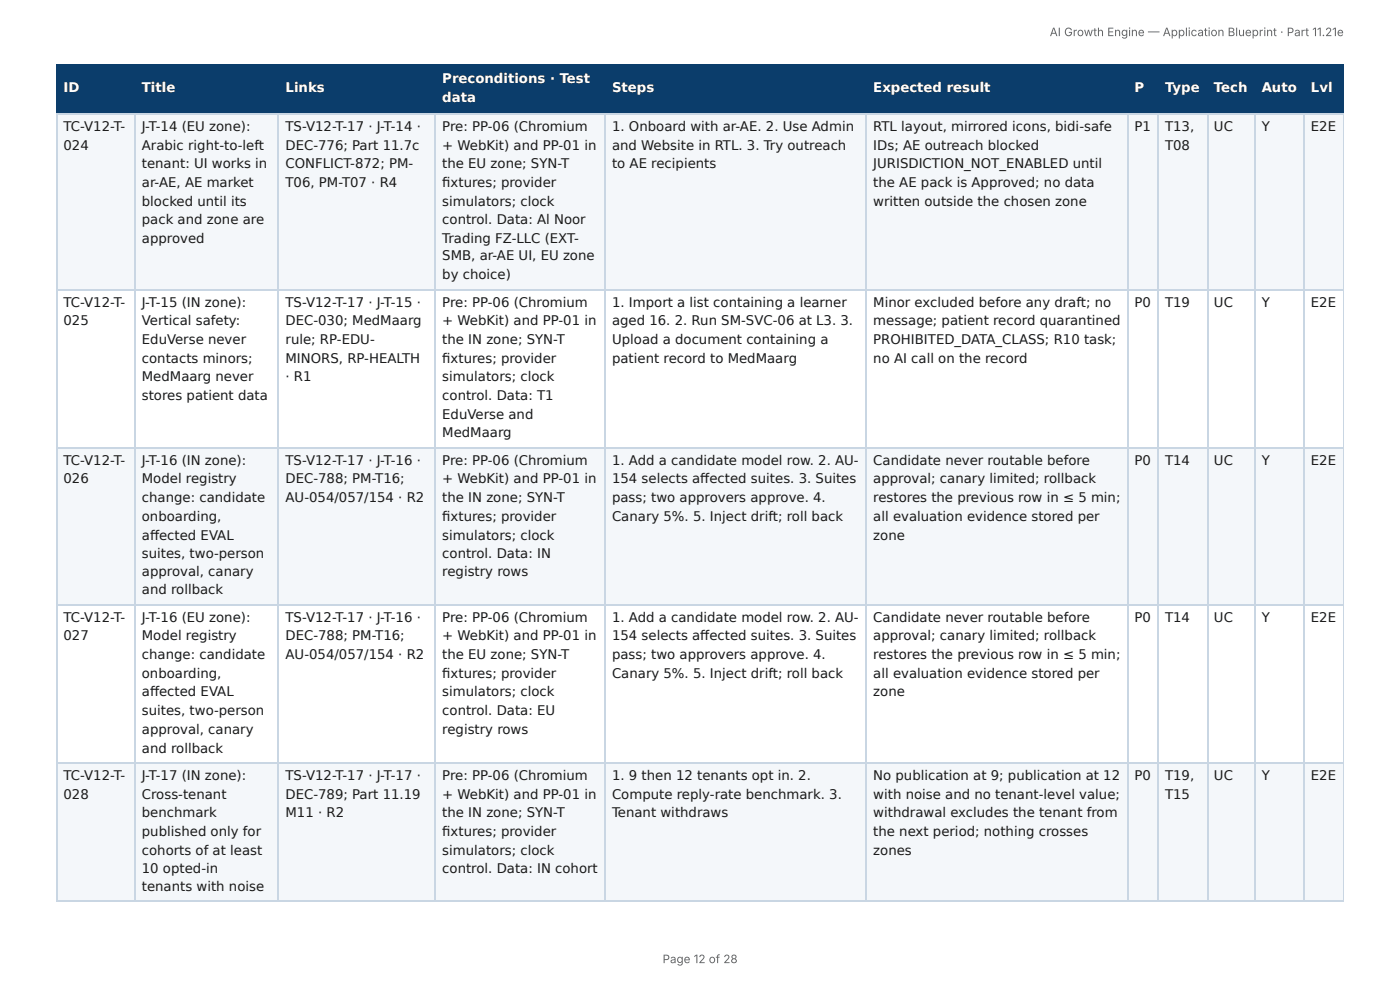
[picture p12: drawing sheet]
<svg xmlns="http://www.w3.org/2000/svg" width="297mm" height="210mm" viewBox="0 0 297 210" stroke-linecap="round" stroke-linejoin="round" font-family="sans-serif">
<defs><g id="words">
<g font-size="2.8" fill="#fff">
<text x="93.9" y="17.7">Preconditions · Test</text>
<text x="13.5" y="19.6">ID</text>
<text x="30.1" y="19.6">Title</text>
<text x="60.6" y="19.6">Links</text>
<text x="93.9" y="21.7">data</text>
<text x="130" y="19.6">Steps</text>
<text x="185.5" y="19.6">Expected result</text>
<text x="241" y="19.6">P</text>
<text x="247.5" y="19.6">Type</text>
<text x="257.8" y="19.6">Tech</text>
<text x="268" y="19.6">Auto</text>
<text x="278.4" y="19.6">Lvl</text>
</g>
<g font-size="2.8" fill="#1a1a1a">
<text x="13.5" y="27.8">TC-V12-T-</text>
<text x="30.1" y="27.8">J-T-14 (EU zone):</text>
<text x="60.6" y="27.8">TS-V12-T-17 · J-T-14 ·</text>
<text x="93.9" y="27.8">Pre: PP-06 (Chromium</text>
<text x="130" y="27.8">1. Onboard with ar-AE. 2. Use Admin</text>
<text x="185.5" y="27.8">RTL layout, mirrored icons, bidi-safe</text>
<text x="241" y="27.8">P1</text>
<text x="247.5" y="27.8">T13,</text>
<text x="257.8" y="27.8">UC</text>
<text x="268" y="27.8">Y</text>
<text x="278.4" y="27.8">E2E</text>
<text x="13.5" y="31.8">024</text>
<text x="30.1" y="31.8">Arabic right-to-left</text>
<text x="30.1" y="35.7">tenant: UI works in</text>
<text x="60.6" y="31.8">DEC-776; Part 11.7c</text>
<text x="60.6" y="35.7">CONFLICT-872; PM-</text>
<text x="93.9" y="31.8">+ WebKit) and PP-01 in</text>
<text x="93.9" y="35.7">the EU zone; SYN-T</text>
<text x="130" y="31.8">and Website in RTL. 3. Try outreach</text>
<text x="130" y="35.7">to AE recipients</text>
<text x="185.5" y="31.8">IDs; AE outreach blocked</text>
<text x="185.5" y="35.7">JURISDICTION_NOT_ENABLED until</text>
<text x="247.5" y="31.8">T08</text>
<text x="30.1" y="39.7">ar-AE, AE market</text>
<text x="60.6" y="39.7">T06, PM-T07 · R4</text>
<text x="93.9" y="39.7">fi xtures; provider</text>
<text x="185.5" y="39.7">the AE pack is Approved; no data</text>
<text x="30.1" y="43.7">blocked until its</text>
<text x="30.1" y="47.6">pack and zone are</text>
<text x="93.9" y="43.7">simulators; clock</text>
<text x="93.9" y="47.6">control. Data: Al Noor</text>
<text x="185.5" y="43.7">written outside the chosen zone</text>
<text x="30.1" y="51.6">approved</text>
<text x="93.9" y="51.6">Trading FZ-LLC (EXT-</text>
<text x="93.9" y="55.3">SMB, ar-AE UI, EU zone</text>
<text x="93.9" y="59.3">by choice)</text>
<text x="13.5" y="65.1">TC-V12-T-</text>
<text x="30.1" y="65.1">J-T-15 (IN zone):</text>
<text x="60.6" y="65.1">TS-V12-T-17 · J-T-15 ·</text>
<text x="93.9" y="65.1">Pre: PP-06 (Chromium</text>
<text x="130" y="65.1">1. Import a list containing a learner</text>
<text x="185.5" y="65.1">Minor excluded before any draft; no</text>
<text x="241" y="65.1">P0</text>
<text x="247.5" y="65.1">T19</text>
<text x="257.8" y="65.1">UC</text>
<text x="268" y="65.1">Y</text>
<text x="278.4" y="65.1">E2E</text>
<text x="13.5" y="69.1">025</text>
<text x="30.1" y="69.1">Vertical safety:</text>
<text x="60.6" y="69.1">DEC-030; MedMaarg</text>
<text x="93.9" y="69.1">+ WebKit) and PP-01 in</text>
<text x="130" y="69.1">aged 16. 2. Run SM-SVC-06 at L3. 3.</text>
<text x="185.5" y="69.1">message; patient record quarantined</text>
<text x="30.1" y="73">EduVerse never</text>
<text x="30.1" y="77">contacts minors;</text>
<text x="60.6" y="73">rule; RP-EDU-</text>
<text x="60.6" y="77">MINORS, RP-HEALTH</text>
<text x="93.9" y="73">the IN zone; SYN-T</text>
<text x="93.9" y="77">fi xtures; provider</text>
<text x="130" y="73">Upload a document containing a</text>
<text x="130" y="77">patient record to MedMaarg</text>
<text x="185.5" y="73">PROHIBITED_DATA_CLASS; R10 task;</text>
<text x="185.5" y="77">no AI call on the record</text>
<text x="30.1" y="81">MedMaarg never</text>
<text x="60.6" y="81">· R1</text>
<text x="93.9" y="81">simulators; clock</text>
<text x="30.1" y="84.9">stores patient data</text>
<text x="93.9" y="84.9">control. Data: T1</text>
<text x="93.9" y="88.9">EduVerse and</text>
<text x="93.9" y="92.9">MedMaarg</text>
<text x="13.5" y="98.7">TC-V12-T-</text>
<text x="30.1" y="98.7">J-T-16 (IN zone):</text>
<text x="60.6" y="98.7">TS-V12-T-17 · J-T-16 ·</text>
<text x="93.9" y="98.7">Pre: PP-06 (Chromium</text>
<text x="130" y="98.7">1. Add a candidate model row. 2. AU-</text>
<text x="185.5" y="98.7">Candidate never routable before</text>
<text x="241" y="98.7">P0</text>
<text x="247.5" y="98.7">T14</text>
<text x="257.8" y="98.7">UC</text>
<text x="268" y="98.7">Y</text>
<text x="278.4" y="98.7">E2E</text>
<text x="13.5" y="102.7">026</text>
<text x="30.1" y="102.7">Model registry</text>
<text x="30.1" y="106.6">change: candidate</text>
<text x="60.6" y="102.7">DEC-788; PM-T16;</text>
<text x="60.6" y="106.6">AU-054/057/154 · R2</text>
<text x="93.9" y="102.7">+ WebKit) and PP-01 in</text>
<text x="93.9" y="106.6">the IN zone; SYN-T</text>
<text x="130" y="102.7">154 selects aff ected suites. 3. Suites</text>
<text x="130" y="106.6">pass; two approvers approve. 4.</text>
<text x="185.5" y="102.7">approval; canary limited; rollback</text>
<text x="185.5" y="106.6">restores the previous row in ≤ 5 min;</text>
<text x="30.1" y="110.6">onboarding,</text>
<text x="93.9" y="110.6">fi xtures; provider</text>
<text x="130" y="110.6">Canary 5%. 5. Inject drift; roll back</text>
<text x="185.5" y="110.6">all evaluation evidence stored per</text>
<text x="30.1" y="114.6">aff ected EVAL</text>
<text x="30.1" y="118.5">suites, two-person</text>
<text x="93.9" y="114.6">simulators; clock</text>
<text x="93.9" y="118.5">control. Data: IN</text>
<text x="185.5" y="114.6">zone</text>
<text x="30.1" y="122.2">approval, canary</text>
<text x="93.9" y="122.2">registry rows</text>
<text x="30.1" y="126.2">and rollback</text>
<text x="13.5" y="132">TC-V12-T-</text>
<text x="13.5" y="136">027</text>
<text x="30.1" y="132">J-T-16 (EU zone):</text>
<text x="30.1" y="136">Model registry</text>
<text x="60.6" y="132">TS-V12-T-17 · J-T-16 ·</text>
<text x="60.6" y="136">DEC-788; PM-T16;</text>
<text x="93.9" y="132">Pre: PP-06 (Chromium</text>
<text x="93.9" y="136">+ WebKit) and PP-01 in</text>
<text x="130" y="132">1. Add a candidate model row. 2. AU-</text>
<text x="130" y="136">154 selects aff ected suites. 3. Suites</text>
<text x="185.5" y="132">Candidate never routable before</text>
<text x="185.5" y="136">approval; canary limited; rollback</text>
<text x="241" y="132">P0</text>
<text x="247.5" y="132">T14</text>
<text x="257.8" y="132">UC</text>
<text x="268" y="132">Y</text>
<text x="278.4" y="132">E2E</text>
<text x="30.1" y="140">change: candidate</text>
<text x="30.1" y="143.9">onboarding,</text>
<text x="60.6" y="140">AU-054/057/154 · R2</text>
<text x="93.9" y="140">the EU zone; SYN-T</text>
<text x="93.9" y="143.9">fi xtures; provider</text>
<text x="130" y="140">pass; two approvers approve. 4.</text>
<text x="130" y="143.9">Canary 5%. 5. Inject drift; roll back</text>
<text x="185.5" y="140">restores the previous row in ≤ 5 min;</text>
<text x="185.5" y="143.9">all evaluation evidence stored per</text>
<text x="30.1" y="147.9">aff ected EVAL</text>
<text x="93.9" y="147.9">simulators; clock</text>
<text x="185.5" y="147.9">zone</text>
<text x="30.1" y="151.9">suites, two-person</text>
<text x="30.1" y="155.8">approval, canary</text>
<text x="93.9" y="151.9">control. Data: EU</text>
<text x="93.9" y="155.8">registry rows</text>
<text x="30.1" y="159.8">and rollback</text>
<text x="13.5" y="165.6">TC-V12-T-</text>
<text x="30.1" y="165.6">J-T-17 (IN zone):</text>
<text x="60.6" y="165.6">TS-V12-T-17 · J-T-17 ·</text>
<text x="93.9" y="165.6">Pre: PP-06 (Chromium</text>
<text x="130" y="165.6">1. 9 then 12 tenants opt in. 2.</text>
<text x="185.5" y="165.6">No publication at 9; publication at 12</text>
<text x="241" y="165.6">P0</text>
<text x="247.5" y="165.6">T19,</text>
<text x="257.8" y="165.6">UC</text>
<text x="268" y="165.6">Y</text>
<text x="278.4" y="165.6">E2E</text>
<text x="13.5" y="169.6">028</text>
<text x="30.1" y="169.6">Cross-tenant</text>
<text x="30.1" y="173.6">benchmark</text>
<text x="60.6" y="169.6">DEC-789; Part 11.19</text>
<text x="60.6" y="173.6">M11 · R2</text>
<text x="93.9" y="169.6">+ WebKit) and PP-01 in</text>
<text x="93.9" y="173.6">the IN zone; SYN-T</text>
<text x="130" y="169.6">Compute reply-rate benchmark. 3.</text>
<text x="130" y="173.6">Tenant withdraws</text>
<text x="185.5" y="169.6">with noise and no tenant-level value;</text>
<text x="185.5" y="173.6">withdrawal excludes the tenant from</text>
<text x="247.5" y="169.6">T15</text>
<text x="30.1" y="177.5">published only for</text>
<text x="93.9" y="177.5">fi xtures; provider</text>
<text x="185.5" y="177.5">the next period; nothing crosses</text>
<text x="30.1" y="181.5">cohorts of at least</text>
<text x="30.1" y="185.5">10 opted-in</text>
<text x="93.9" y="181.5">simulators; clock</text>
<text x="93.9" y="185.5">control. Data: IN cohort</text>
<text x="185.5" y="181.5">zones</text>
<text x="30.1" y="189.2">tenants with noise</text>
</g>
<g font-size="2.5" fill="#666">
<text x="223" y="7.7">AI Growth Engine — Application Blueprint · Part 11.21e</text>
<text x="140.7" y="204.5">Page 12 of 28</text>
</g>
</g></defs>
<g fill="#0b3d6b">
<path d="M12.2 14h16.4v10.1h-16.4z"/>
<path d="M28.6 14h30.7v10.1h-30.7z"/>
<path d="M59.3 14h33.3v10.1h-33.3z"/>
<path d="M92.6 14h36v10.1h-36z"/>
<path d="M128.6 14h55.5v10.1h-55.5z"/>
<path d="M184.1 14h55.3v10.1h-55.3z"/>
<path d="M239.4 14h6.7v10.1h-6.7z"/>
<path d="M246.1 14h10.3v10.1h-10.3z"/>
<path d="M256.4 14h10v10.1h-10z"/>
<path d="M266.4 14h10.6v10.1h-10.6z"/>
<path d="M277 14h8.4v10.1h-8.4z"/>
</g>
<g fill="#f4f7fa">
<path d="M12.2 24.1h16.4v37.5h-16.4z"/>
<path d="M28.6 24.1h30.7v37.5h-30.7z"/>
<path d="M59.3 24.1h33.3v37.5h-33.3z"/>
<path d="M92.6 24.1h36v37.5h-36z"/>
<path d="M128.6 24.1h55.5v37.5h-55.5z"/>
<path d="M184.1 24.1h55.3v37.5h-55.3z"/>
<path d="M239.4 24.1h6.7v37.5h-6.7z"/>
<path d="M246.1 24.1h10.3v37.5h-10.3z"/>
<path d="M256.4 24.1h10v37.5h-10z"/>
<path d="M266.4 24.1h10.6v37.5h-10.6z"/>
<path d="M277 24.1h8.4v37.5h-8.4z"/>
<path d="M12.2 95h16.4v33.6h-16.4z"/>
<path d="M28.6 95h30.7v33.6h-30.7z"/>
<path d="M59.3 95h33.3v33.6h-33.3z"/>
<path d="M92.6 95h36v33.6h-36z"/>
<path d="M128.6 95h55.5v33.6h-55.5z"/>
<path d="M184.1 95h55.3v33.6h-55.3z"/>
<path d="M239.4 95h6.7v33.6h-6.7z"/>
<path d="M246.1 95h10.3v33.6h-10.3z"/>
<path d="M256.4 95h10v33.6h-10z"/>
<path d="M266.4 95h10.6v33.6h-10.6z"/>
<path d="M277 95h8.4v33.6h-8.4z"/>
<path d="M12.2 161.9h16.4v29.7h-16.4z"/>
<path d="M28.6 161.9h30.7v29.7h-30.7z"/>
<path d="M59.3 161.9h33.3v29.7h-33.3z"/>
<path d="M92.6 161.9h36v29.7h-36z"/>
<path d="M128.6 161.9h55.5v29.7h-55.5z"/>
<path d="M184.1 161.9h55.3v29.7h-55.3z"/>
<path d="M239.4 161.9h6.7v29.7h-6.7z"/>
<path d="M246.1 161.9h10.3v29.7h-10.3z"/>
<path d="M256.4 161.9h10v29.7h-10z"/>
<path d="M266.4 161.9h10.6v29.7h-10.6z"/>
<path d="M277 161.9h8.4v29.7h-8.4z"/>
</g>
<g fill="none" stroke="#0b3d6b" stroke-width=".26">
<path d="M11.9 13.9h273.5M12 13.8v10.5M28.7 13.8v10.5M59.1 13.8v10.5M92.5 13.8v10.5M128.5 13.8v10.5M184 13.8v10.5M239.6 13.8v10.5M245.9 13.8v10.5M256.5 13.8v10.5M266.6 13.8v10.5M276.9 13.8v10.5"/>
<path d="M11.9 24.2h273.5"/>
</g>
<path d="M285.3 13.8v10.5" fill="none" stroke="#0b3d6b" stroke-width=".21"/>
<g fill="none" stroke="#c9d6e3" stroke-width=".26">
<path d="M11.9 24.2h273.5M12 24.3v167.3M28.7 24.3v167.3M59.1 24.3v167.3M92.5 24.3v167.3M128.5 24.3v167.3M184 24.3v167.3M239.6 24.3v167.3M245.9 24.3v167.3M256.5 24.3v167.3M266.6 24.3v167.3M276.9 24.3v167.3"/>
<path d="M11.9 61.5h273.5M11.9 95.1h273.5M11.9 128.5h273.5M11.9 162.1h273.5M11.9 191.4h273.5"/>
</g>
<path d="M285.3 24.3v167.3" fill="none" stroke="#c9d6e3" stroke-width=".21"/>
<use href="#words"/>
</svg>
